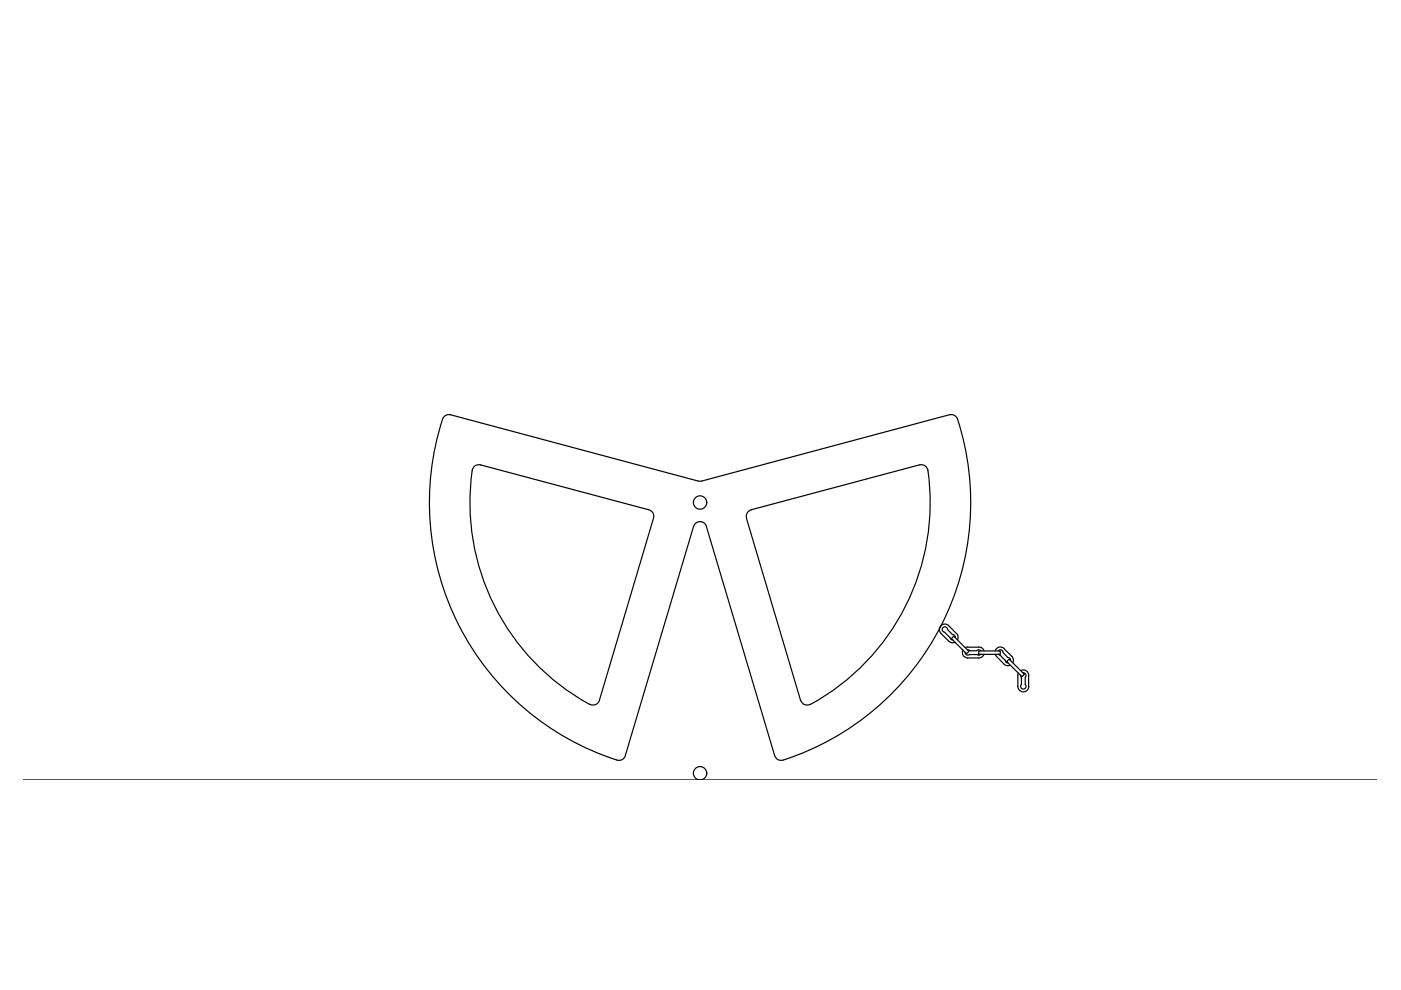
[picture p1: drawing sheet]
<svg xmlns="http://www.w3.org/2000/svg" width="297mm" height="210mm" viewBox="0 0 297 210" stroke-linecap="round" stroke-linejoin="round" font-family="sans-serif">
<!-- layer: 0 -->
<g fill="none" stroke="#000" stroke-width=".25">
<path d="M100.1 99.7a48.8 48.8 0 0 0 24.9 49.7M100.1 99.7a1.42 1.42 0 0 1 1.8-1.1l35.7 9.5M196.7 99.7a1.42 1.42 0 0 0-1.7-1.1l-35.8 9.5M196.7 99.7a48.8 48.8 0 0 1-24.9 49.7M201.3 87.9l-52.7 14.1-53.1-14.1a1.42 1.42 0 0 0-1.7 1 57.3 57.3 0 0 0 37.3 72.3h.5l.5-.3 .5-.7M201.3 87.9a1.42 1.42 0 0 1 1.7 1 57.3 57.3 0 0 1-37.2 72.3h-.6l-.5-.3-.4-.7-14.5-48.6M137.6 108.1a1.42 1.42 0 0 1 1 1.8M138.5 109.9l-11.4 38.6M147.1 111.6l-14.5 48.6M147.1 111.6a1.42 1.42 0 0 1 1.3-1 1.42 1.42 0 0 1 1.4 1M158.3 109.9l11.4 38.6M159.3 108.1a1.42 1.42 0 0 0-1 1.8"/>
<path d="M200.3 134.1l1.1 1M200.3 134a.57 .57 0 0 1-.5-.5 .57 .57 0 0 1 .5-.6 .57 .57 0 0 1 .6 .6l1.1 1M201.4 135.1l.2 .4 .4 .2M202 134.5l.4 .2 .1 .5M202.2 134.9l3.2 3.2-.5 .5-3.2-3.2zM202.8 134.3l-1.6-1.7a1.17 1.17 0 0 0-1.7 0 1.17 1.17 0 0 0 0 1.7l1.7 1.6a1.16 1.16 0 0 0 1.3 .3M202.8 134.3a1.16 1.16 0 0 1 .2 1.3M204.2 137.8a1.16 1.16 0 0 0 1 1.7h2.3a1.16 1.16 0 0 0 1.1-.8M204.6 138.3a.57 .57 0 0 0 .3 .6 .57 .57 0 0 0 .7-.2l1.5 .1M205.1 137.8l.5 .1M205.2 137.2h2.3M205.2 137.2l-.5 .1"/>
<path d="M205.6 138h1.5M207.1 137.9l.5-.1 .4 .2M207.5 138h4.6v.7h-4.6zM207.5 137.2a1.16 1.16 0 0 1 1.1 .8M208 138.7l-.4 .2-.5-.2M211 138.7l1.9 2.1a1.16 1.16 0 0 0 1.3 .2M211.7 138.7l.4 .2M211.7 138a.57 .57 0 0 1 .6-.2 .57 .57 0 0 1 .4 .5l1 1.1M212.1 139l1 1 .2 .4 .5 .2M212.9 137.6l1.6 1.6M212.9 137.5a1.16 1.16 0 0 0-1.9 .5M213.7 139.4l.4 .2 .2 .5"/>
<path d="M214.5 139.2a1.16 1.16 0 0 1 .2 1.3M127.1 148.5a1.42 1.42 0 0 1-2 .8M169.8 148.5a1.42 1.42 0 0 0 2 .8M213.4 140.3l.5-.5 3.3 3.2-.5 .5zM215.9 142.7l-.1 2.9a1.16 1.16 0 0 0 1.2 1.1 1.16 1.16 0 0 0 1.1-1.2M216.4 143.1l.2 .5M216.4 142.2a1.16 1.16 0 0 1 1.7 1M216.6 143.7v1.4a.57 .57 0 0 0 0 .8 .57 .57 0 0 0 .8 0 .57 .57 0 0 0 0-.8v-1.4M216.9 142.6a.57 .57 0 0 1 .6 .4 .57 .57 0 0 1-.1 .6M218.1 143.2v2.4M4.9 165.4h287"/>
<circle cx="148.4" cy="106.5" r="1.42"/>
<circle cx="148.4" cy="163.9" r="1.42"/>
</g>
</svg>
